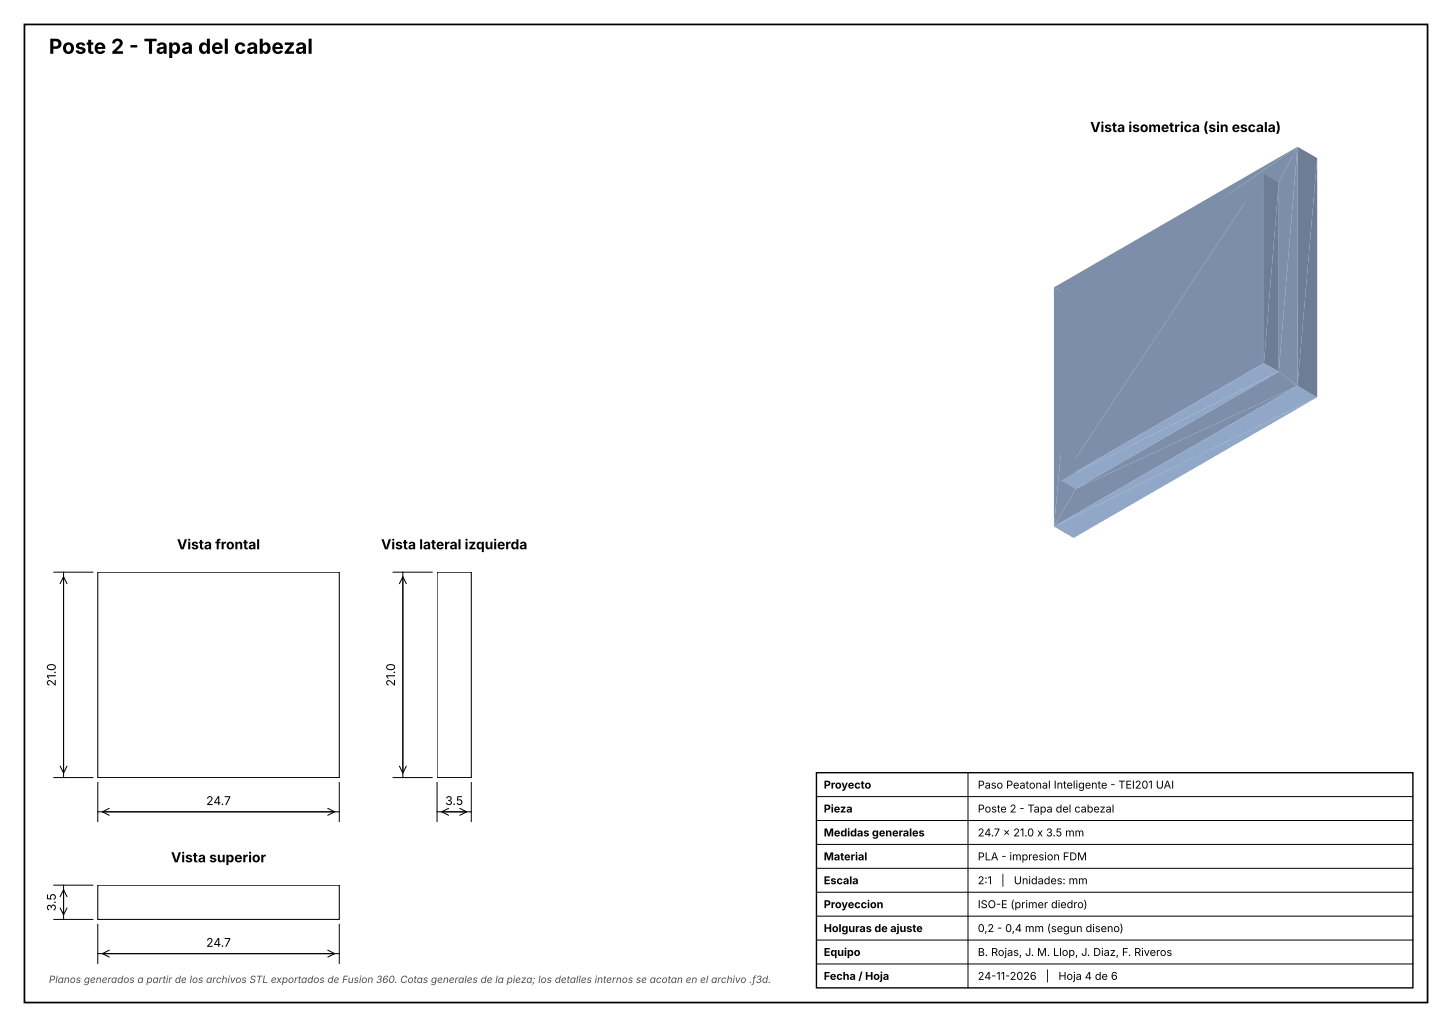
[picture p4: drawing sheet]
<svg xmlns="http://www.w3.org/2000/svg" width="297mm" height="210mm" viewBox="0 0 297 210" stroke-linecap="round" stroke-linejoin="round" font-family="sans-serif">
<defs><g id="words">
<text font-size="4.2" x="10" y="11">Poste 2 - Tapa del cabezal</text>
<g font-size="2.8">
<text x="223" y="27">Vista isometrica (sin escala)</text>
<text x="36.2" y="112.3">Vista frontal</text>
<text x="77.9" y="112.3">Vista lateral izquierda</text>
<text x="35" y="176.3">Vista superior</text>
</g>
<g font-size="2.5">
<text x="11.4" y="140.4" transform="rotate(-90 11.4 140.4)">21.0</text>
<text x="80.8" y="140.4" transform="rotate(-90 80.8 140.4)">21.0</text>
<text x="42.2" y="164.6">24.7</text>
<text x="91.1" y="164.6">3.5</text>
<text x="11.4" y="186.3" transform="rotate(-90 11.4 186.3)">3.5</text>
<text x="42.2" y="193.6">24.7</text>
</g>
<g font-size="2.2">
<text x="168.5" y="161.3">Proyecto</text>
<text x="200" y="161.3">Paso Peatonal Inteligente - TEI201 UAI</text>
<text x="168.5" y="166.1">Pieza</text>
<text x="200" y="166.1">Poste 2 - Tapa del cabezal</text>
<text x="168.5" y="171">Medidas generales</text>
<text x="200" y="171">24.7 x 21.0 x 3.5 mm</text>
<text x="168.5" y="175.9">Material</text>
<text x="200" y="175.9">PLA - impresion FDM</text>
<text x="168.5" y="180.8">Escala</text>
<text x="168.5" y="185.7">Proyeccion</text>
<text x="200" y="180.8">2:1</text>
<text x="200" y="185.7">ISO-E (primer diedro)</text>
<text x="204.8" y="180.8">|</text>
<text x="207.4" y="180.8">Unidades: mm</text>
<text x="168.5" y="190.6">Holguras de ajuste</text>
<text x="200" y="190.6">0,2 - 0,4 mm (segun diseno)</text>
<text x="168.5" y="195.5">Equipo</text>
<text x="200" y="195.5">B. Rojas, J. M. Llop, J. Diaz, F. Riveros</text>
<text x="168.5" y="200.4">Fecha / Hoja</text>
<text x="200" y="200.4">24-11-2026</text>
<text x="213.9" y="200.4">|</text>
<text x="216.5" y="200.4">Hoja 4 de 6</text>
</g>
<text font-size="2" fill="#4d4d4d" x="10" y="201">Planos generados a partir de los archivos STL exportados de Fusion 360. Cotas generales de la pieza; los detalles internos se acotan en el archivo .f3d.</text>
</g></defs>
<path d="M20 117h49.4v42h-49.4zM89.4 117h7v42h-7zM20 181h49.4v7h-49.4z" fill="none" stroke="#000" stroke-width=".21"/>
<g fill="#7c8ea9">
<path d="M215.6 58.8l4.4 2.5-4.4 46.4z"/>
<path d="M215.6 58.8l49.8-28.8-45.4 31.3z"/>
<path d="M220 61.3v38.7l-4.4 7.7z"/>
<path d="M220 61.3l45.4-31.3-3.8 7.3z"/>
<path d="M217 59.6l41.5-24-41.5 62.6z"/>
</g>
<g fill="#91a7c8">
<path d="M215.6 107.7l53.8-26.5-49.8 28.8z"/>
<path d="M217 98.2l44.6-22.2-41.6 24z"/>
</g>
<g fill="#7c8ea9">
<path d="M220 100l45.4-21.1-49.8 28.8z"/>
<path d="M265.4 30l-3.8 46v-38.7z"/>
<path d="M258.5 35.6v38.7l-41.5 23.9z"/>
</g>
<g fill="#6e7d94">
<path d="M265.4 30l4 2.3-4 46.6z"/>
<path d="M258.5 35.6l3.1 1.7-3.1 37z"/>
</g>
<path d="M217 98.2l41.5-23.9 3.1 1.7z" fill="#91a7c8"/>
<path d="M220 100l41.6-24 3.8 2.9z" fill="#7c8ea9"/>
<path d="M261.6 37.3v38.7l-3.1-1.7z" fill="#6e7d94"/>
<path d="M215.6 107.7l49.8-28.8 4 2.3z" fill="#91a7c8"/>
<path d="M265.4 30v48.9l-3.8-2.9z" fill="#7c8ea9"/>
<path d="M269.4 32.3v48.9l-4-2.3z" fill="#6e7d94"/>
<path d="M5 5h287v200h-287z" fill="none" stroke="#000" stroke-width=".35"/>
<path d="M167 158h122v44h-122z" fill="none" stroke="#000" stroke-width=".28"/>
<g fill="none" stroke="#000" stroke-width=".21">
<path d="M12.3 119.4l.7-1.5 .7 1.5M13 117.9v40.2M13 117v42M81.7 119.4l.7-1.5 .7 1.5M82.4 117.9v40.2M82.4 117v42M12.3 156.6l.7 1.5 .7-1.5M81.7 156.6l.7 1.5 .7-1.5M20 166h49.4M20.9 166h47.6M22.4 165.3l-1.5 .7 1.5 .7M67 165.3l1.5 .7-1.5 .7"/>
<path d="M89.4 166h7M90.3 166h5.2M91.8 165.3l-1.5 .7 1.5 .7M94 165.3l1.5 .7-1.5 .7M12.3 183.4l.7-1.5 .7 1.5M12.3 185.6l.7 1.5 .7-1.5M13 181.9v5.2M13 181v7M20 195h49.4M20.9 195h47.6M22.4 194.3l-1.5 .7 1.5 .7M67 194.3l1.5 .7-1.5 .7"/>
</g>
<g fill="none" stroke="#000" stroke-width=".2">
<path d="M11 117h8M80.4 117h8M11 159h8M20 160v8M69.4 160v8M80.4 159h8M89.4 160v8M96.4 160v8M198 158v44M167 162.9h122M167 167.8h122M167 172.7h122"/>
<path d="M167 177.6h122M11 188h8M11 181h8M20 189v8M69.4 189v8M167 182.4h122M167 187.3h122M167 192.2h122M167 197.1h122"/>
</g>
<use href="#words"/>
</svg>
